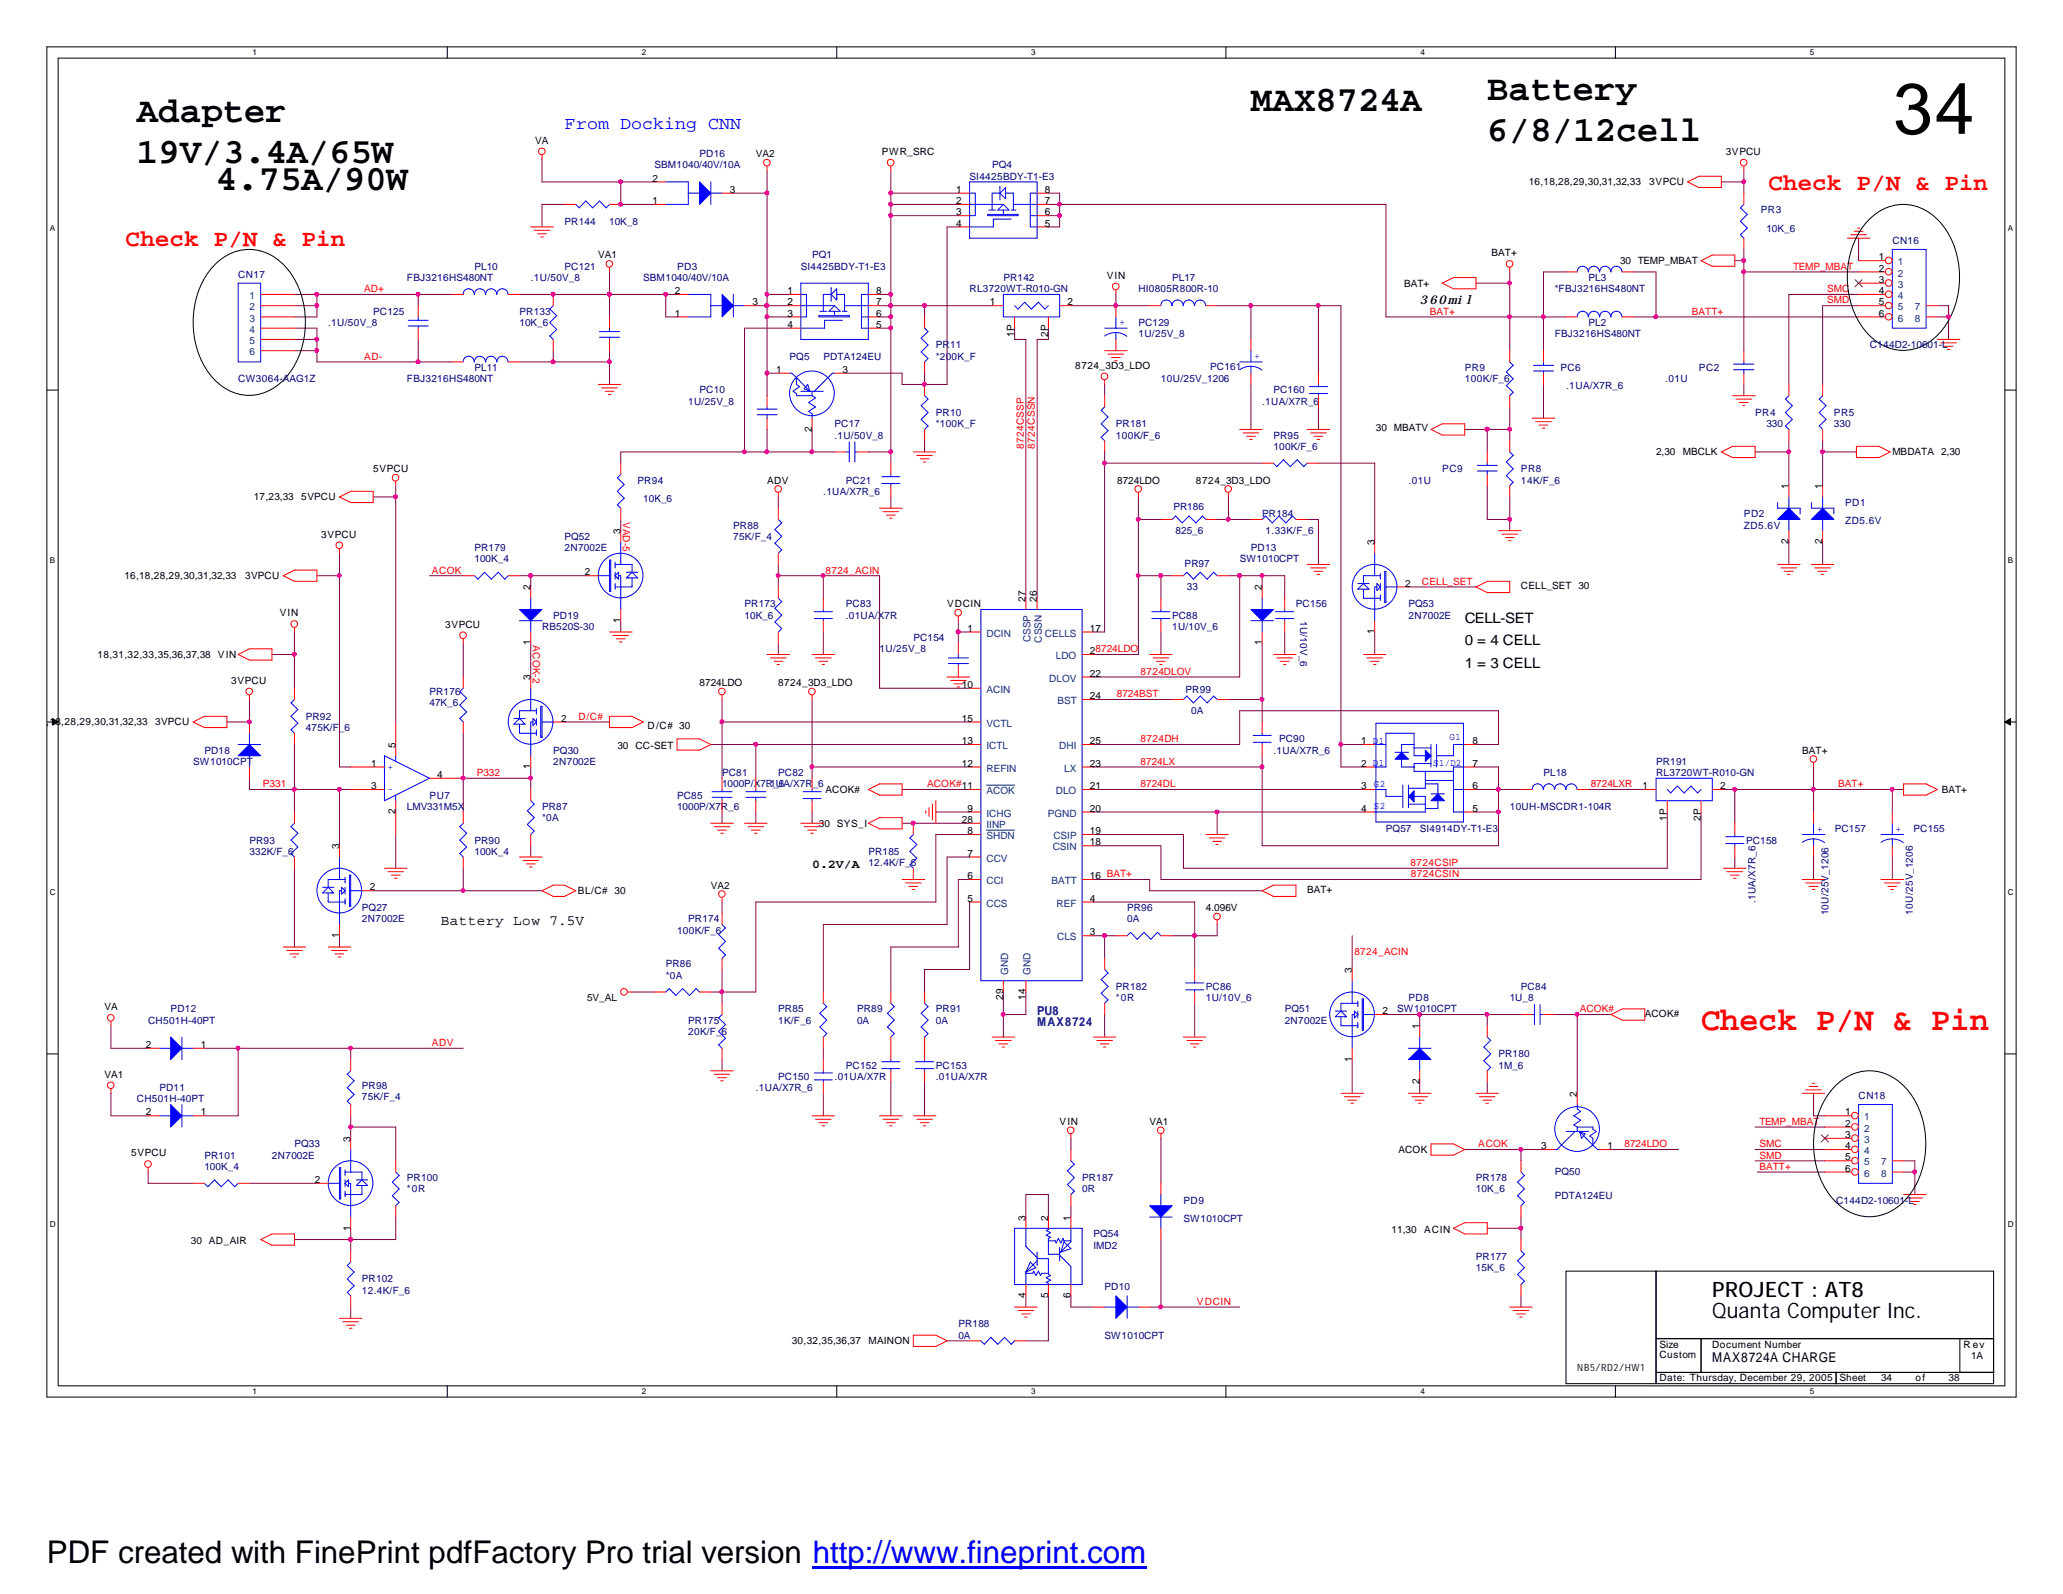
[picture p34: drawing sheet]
<svg xmlns="http://www.w3.org/2000/svg" width="279mm" height="216mm" viewBox="0 0 279 216" stroke-linecap="round" stroke-linejoin="round" font-family="sans-serif">
<defs><g id="words">
<text font-size="9.7" x="256.4" y="18.1">34</text>
<g font-size="4.9">
<text x="18.5" y="16.6">Adapter</text>
<text x="169.4" y="15">MAX8724A</text>
<text x="201.4" y="13.5">Battery</text>
<text x="18.5" y="22.1">19V/3.4A/65W</text>
<text x="201.4" y="19.1">6/8/12cell</text>
<text x="29.2" y="25.7">4.75A/90W</text>
</g>
<text font-size="4.4" fill="#f00" x="230.4" y="139.5">Check P/N &amp; Pin</text>
<text font-size="4.2" x="6.3" y="211.7">PDF created with FinePrint pdfFactory Pro trial version http://www.fineprint.com</text>
<g font-size="3.2" fill="#f00">
<text x="239.5" y="25.7">Check P/N &amp; Pin</text>
<text x="17" y="33.4">Check P/N &amp; Pin</text>
</g>
<g font-size="2.9">
<text x="231.9" y="178.5">Quanta Computer Inc.</text>
<text x="231.9" y="175.7">PROJECT : AT8</text>
</g>
<text font-size="2.4" fill="#00f" x="76.5" y="17.4">From Docking CNN</text>
<g font-size="1.9">
<text x="198.4" y="87.4">0 = 4 CELL</text>
<text x="198.4" y="84.3">CELL-SET</text>
<text x="198.4" y="90.4">1 = 3 CELL</text>
<text x="59.7" y="125.2">Battery Low 7.5V</text>
</g>
<text font-size="1.8" x="231.9" y="184.5">MAX8724A CHARGE</text>
<g font-size="1.7">
<text x="192.3" y="41.2">360mil</text>
<text x="110" y="117.5">0.2V/A</text>
</g>
<g font-size="1.7" fill="#000080">
<text x="140.5" y="137.4">PU8</text>
<text x="140.5" y="138.9">MAX8724</text>
</g>
<g font-size="1.4">
<text x="72.5" y="19.5">VA</text>
<text x="102.4" y="21.3">VA2</text>
<text x="119.4" y="21">PWR_SRC</text>
<text x="233.7" y="21">3VPCU</text>
<text x="88.3" y="24.6">2</text>
<text x="88.3" y="27.6">1</text>
<text x="98.8" y="26.1">3</text>
<text x="129.5" y="29.2">3</text>
<text x="129.5" y="27.6">2</text>
<text x="129.5" y="26.1">1</text>
<text x="141.5" y="26.1">8</text>
<text x="141.5" y="27.6">7</text>
<text x="141.5" y="29.2">6</text>
<text x="207.1" y="25.1">16,18,28,29,30,31,32,33</text>
<text x="223.4" y="25.1">3VPCU</text>
<text x="81" y="35">VA1</text>
<text x="129.5" y="30.7">4</text>
<text x="141.5" y="30.7">5</text>
<text x="202" y="34.7">BAT+</text>
<text x="219.4" y="35.8">30 TEMP_MBAT</text>
<text x="254.5" y="35.3">1</text>
<text x="91.4" y="39.8">2</text>
<text x="101.9" y="41.4">3</text>
<text x="106.6" y="41.4">2</text>
<text x="106.6" y="39.8">1</text>
<text x="118.7" y="39.8">8</text>
<text x="118.7" y="41.4">7</text>
<text x="134.1" y="41.4">1</text>
<text x="144.6" y="41.4">2</text>
<text x="149.9" y="37.8">VIN</text>
<text x="190.2" y="38.8">BAT+</text>
<text x="254.5" y="36.8">2</text>
<text x="254.5" y="38.3">3</text>
<text x="254.5" y="39.8">4</text>
<text x="254.5" y="41.4">5</text>
<text x="91.4" y="42.9">1</text>
<text x="106.6" y="44.4">4</text>
<text x="106.6" y="42.9">3</text>
<text x="118.7" y="42.9">6</text>
<text x="118.7" y="44.4">5</text>
<text x="137.4" y="45.6" transform="rotate(-90 137.4 45.6)">1P</text>
<text x="141.9" y="45.6" transform="rotate(-90 141.9 45.6)">2P</text>
<text x="254.5" y="42.9">6</text>
<text x="105.1" y="50.5">1</text>
<text x="114.1" y="50.5">3</text>
<text x="145.6" y="50">8724_3D3_LDO</text>
<text x="109.9" y="58.5" transform="rotate(-90 109.9 58.5)">2</text>
<text x="186.4" y="58.3">30 MBATV</text>
<text x="50.5" y="64">5VPCU</text>
<text x="103.9" y="65.5">ADV</text>
<text x="151.3" y="65.5">8724LDO</text>
<text x="162" y="65.5">8724_3D3_LDO</text>
<text x="224.3" y="61.7">2,30</text>
<text x="227.9" y="61.7">MBCLK</text>
<text x="256.3" y="61.7">MBDATA</text>
<text x="262.9" y="61.7">2,30</text>
<text x="34.4" y="67.8">17,23,33</text>
<text x="40.8" y="67.8">5VPCU</text>
<text x="242.2" y="66.3" transform="rotate(-90 242.2 66.3)">1</text>
<text x="246.8" y="66.3" transform="rotate(-90 246.8 66.3)">1</text>
<text x="43.5" y="72.8">3VPCU</text>
<text x="79.2" y="77.9">2</text>
<text x="84" y="72.3" transform="rotate(-90 84 72.3)">3</text>
<text x="186.1" y="73.9" transform="rotate(-90 186.1 73.9)">3</text>
<text x="242.2" y="73.7" transform="rotate(-90 242.2 73.7)">2</text>
<text x="246.8" y="73.7" transform="rotate(-90 246.8 73.7)">2</text>
<text x="16.8" y="78.4">16,18,28,29,30,31,32,33</text>
<text x="33.2" y="78.4">3VPCU</text>
<text x="37.9" y="83.5">VIN</text>
<text x="71.8" y="80" transform="rotate(-90 71.8 80)">2</text>
<text x="128.3" y="82.3">VDCIN</text>
<text x="138.9" y="81.5" transform="rotate(-90 138.9 81.5)">27</text>
<text x="140.4" y="81.5" transform="rotate(-90 140.4 81.5)">26</text>
<text x="170.9" y="80" transform="rotate(-90 170.9 80)">2</text>
<text x="190.3" y="79.5">2</text>
<text x="206" y="79.8">CELL_SET 30</text>
<text x="13.2" y="89.1">18,31,32,33,35,36,37,38 VIN</text>
<text x="60.3" y="85">3VPCU</text>
<text x="71.8" y="87.4" transform="rotate(-90 71.8 87.4)">1</text>
<text x="84" y="84.4" transform="rotate(-90 84 84.4)">1</text>
<text x="131" y="85.6">1</text>
<text x="147.6" y="88.6">28724LDO</text>
<text x="147.6" y="85.6">17</text>
<text x="170.9" y="87.4" transform="rotate(-90 170.9 87.4)">1</text>
<text x="186.1" y="85.9" transform="rotate(-90 186.1 85.9)">1</text>
<text x="31.3" y="92.6">3VPCU</text>
<text x="71.8" y="92.2" transform="rotate(-90 71.8 92.2)">3</text>
<text x="94.7" y="92.9">8724LDO</text>
<text x="105.4" y="92.9">8724_3D3_LDO</text>
<text x="130.3" y="93.2">10</text>
<text x="147.6" y="94.7">24</text>
<text x="147.6" y="91.7">22</text>
<text x="4.7" y="98.3">16,18,28,29,30,31,32,33</text>
<text x="21" y="98.3">3VPCU</text>
<text x="53.6" y="101.3" transform="rotate(-90 53.6 101.3)">5</text>
<text x="76" y="97.7">2</text>
<text x="83.6" y="101.5">30</text>
<text x="86.1" y="101.5">CC-SET</text>
<text x="87.7" y="98.7">D/C# 30</text>
<text x="130.3" y="100.8">13</text>
<text x="130.3" y="97.7">15</text>
<text x="147.6" y="100.8">25</text>
<text x="184.4" y="100.8">1 D1</text>
<text x="199.4" y="100.8">8</text>
<text x="50.2" y="103.8">1</text>
<text x="50.2" y="106.9">3</text>
<text x="59.2" y="105.4">4</text>
<text x="71.8" y="104.2" transform="rotate(-90 71.8 104.2)">1</text>
<text x="111.8" y="107.4">ACOK#</text>
<text x="130.3" y="103.8">12</text>
<text x="147.6" y="106.9">21</text>
<text x="147.6" y="103.8">23</text>
<text x="184.4" y="103.8">2 D</text>
<text x="184.4" y="106.9">3 G2</text>
<text x="199.4" y="103.8">7</text>
<text x="199.4" y="106.9">6</text>
<text x="222.5" y="106.9">1</text>
<text x="233" y="106.9">2</text>
<text x="244.1" y="102.1">BAT+</text>
<text x="263" y="107.4">BAT+</text>
<text x="53.6" y="110.3" transform="rotate(-90 53.6 110.3)">2</text>
<text x="110.9" y="112">30 SYS_I</text>
<text x="130.3" y="111.5">28</text>
<text x="131" y="113">8</text>
<text x="131" y="109.9">9</text>
<text x="147.6" y="109.9">20</text>
<text x="147.6" y="113">19</text>
<text x="184.4" y="109.9">4</text>
<text x="199.4" y="109.9">5</text>
<text x="225.8" y="111.2" transform="rotate(-90 225.8 111.2)">1P</text>
<text x="230.3" y="111.2" transform="rotate(-90 230.3 111.2)">2P</text>
<text x="45.9" y="115" transform="rotate(-90 45.9 115)">3</text>
<text x="131" y="119.1">6</text>
<text x="131" y="116">7</text>
<text x="147.6" y="114.5">18</text>
<text x="147.6" y="119.1">16 BAT+</text>
<text x="50.1" y="120.6">2</text>
<text x="78.3" y="121.1">BL/C# 30</text>
<text x="96.3" y="120.4">VA2</text>
<text x="131" y="122.1">5</text>
<text x="147.6" y="122.1">4</text>
<text x="163.3" y="123.4">4.096V</text>
<text x="177" y="120.9">BAT+</text>
<text x="45.9" y="127" transform="rotate(-90 45.9 127)">1</text>
<text x="147.6" y="126.7">3</text>
<text x="183.1" y="131.8" transform="rotate(-90 183.1 131.8)">3</text>
<text x="14.1" y="136.8">VA</text>
<text x="79.5" y="135.6">5V_AL</text>
<text x="135.8" y="135.4" transform="rotate(-90 135.8 135.4)">29</text>
<text x="138.9" y="135.4" transform="rotate(-90 138.9 135.4)">14</text>
<text x="187.2" y="137.4">2</text>
<text x="222.8" y="137.7">ACOK#</text>
<text x="19.8" y="141.9">2</text>
<text x="27.2" y="141.9">1</text>
<text x="183.1" y="143.8" transform="rotate(-90 183.1 143.8)">1</text>
<text x="192.2" y="139.4" transform="rotate(-90 192.2 139.4)">1</text>
<text x="14.1" y="146">VA1</text>
<text x="192.2" y="146.9" transform="rotate(-90 192.2 146.9)">2</text>
<text x="213.6" y="148.5" transform="rotate(-90 213.6 148.5)">2</text>
<text x="19.8" y="151.1">2</text>
<text x="27.2" y="151.1">1</text>
<text x="47.5" y="154.6" transform="rotate(-90 47.5 154.6)">3</text>
<text x="143.5" y="152.4">VIN</text>
<text x="155.7" y="152.4">VA1</text>
<text x="208.7" y="155.7">3</text>
<text x="217.7" y="155.7">1</text>
<text x="249.9" y="151.1">1</text>
<text x="249.9" y="152.6">2</text>
<text x="249.9" y="154.1">3</text>
<text x="249.9" y="155.7">4</text>
<text x="17.8" y="156.6">5VPCU</text>
<text x="42.6" y="160.2">2</text>
<text x="189.4" y="156.2">ACOK</text>
<text x="249.9" y="157.2">5</text>
<text x="249.9" y="158.7">6</text>
<text x="47.5" y="166.7" transform="rotate(-90 47.5 166.7)">1</text>
<text x="138.9" y="165.3" transform="rotate(-90 138.9 165.3)">3</text>
<text x="141.9" y="165.3" transform="rotate(-90 141.9 165.3)">2</text>
<text x="145" y="165.3" transform="rotate(-90 145 165.3)">1</text>
<text x="188.5" y="167">11,30</text>
<text x="192.9" y="167">ACIN</text>
<text x="25.9" y="168.5">30 AD_AIR</text>
<text x="138.9" y="175.8" transform="rotate(-90 138.9 175.8)">4</text>
<text x="141.9" y="175.8" transform="rotate(-90 141.9 175.8)">5</text>
<text x="145" y="175.8" transform="rotate(-90 145 175.8)">6</text>
<text x="107.2" y="182.1">30,32,35,36,37</text>
<text x="117.6" y="182.1">MAINON</text>
<text x="213.6" y="185.7">NB5/RD2/HW1</text>
<text x="224.7" y="182.5">Size</text>
<text x="224.7" y="183.9">Custom</text>
<text x="231.9" y="182.5">Document Number</text>
<text x="265.9" y="182.5">R ev</text>
<text x="267" y="184.1">1A</text>
<text x="224.7" y="187.1">Date: Thursday, December 29, 2005 Sheet</text>
<text x="254.8" y="187.1">34</text>
<text x="259.4" y="187.1">of</text>
<text x="263.9" y="187.1">38</text>
</g>
<g font-size="1.4" fill="#000080">
<text x="88.6" y="22.8">SBM1040/40V/10A</text>
<text x="94.7" y="21.3">PD16</text>
<text x="134.4" y="22.8">PQ4</text>
<text x="131.3" y="24.3">SI4425BDY-T1-E3</text>
<text x="238.5" y="28.9">PR3</text>
<text x="76.5" y="30.4">PR144</text>
<text x="82.5" y="30.4">10K_8</text>
<text x="110" y="35">PQ1</text>
<text x="239.2" y="31.4">10K_6</text>
<text x="256.3" y="33">CN16</text>
<text x="32.3" y="37.6">CN17</text>
<text x="55.1" y="38.1">FBJ3216HS480NT</text>
<text x="64.3" y="36.5">PL10</text>
<text x="71.9" y="38.1">.1U/50V_8</text>
<text x="76.5" y="36.5">PC121</text>
<text x="87.1" y="38.1">SBM1040/40V/10A</text>
<text x="91.7" y="36.5">PD3</text>
<text x="108.5" y="36.5">SI4425BDY-T1-E3</text>
<text x="131.3" y="39.6">RL3720WT-R010-GN</text>
<text x="135.9" y="38.1">PR142</text>
<text x="154.2" y="39.6">HI0805R800R-10</text>
<text x="158.7" y="38.1">PL17</text>
<text x="210.6" y="39.6">*FBJ3216HS480NT</text>
<text x="215.1" y="38.1">PL3</text>
<text x="44.4" y="44.2">.1U/50V_8</text>
<text x="50.5" y="42.6">PC125</text>
<text x="70.4" y="42.6">PR133</text>
<text x="70.4" y="44.2">10K_6</text>
<text x="126.7" y="47.2">PR11</text>
<text x="154.2" y="44.2">PC129</text>
<text x="154.2" y="45.7">1U/25V_8</text>
<text x="210.6" y="45.7">FBJ3216HS480NT</text>
<text x="215.1" y="44.2">PL2</text>
<text x="253.2" y="47.2">C144D2-10601-L</text>
<text x="32.3" y="51.8">CW3064-AAG1Z</text>
<text x="55.1" y="51.8">FBJ3216HS480NT</text>
<text x="64.3" y="50.2">PL11</text>
<text x="94.7" y="53.3">PC10</text>
<text x="106.9" y="48.7">PQ5</text>
<text x="111.5" y="48.7">PDTA124EU</text>
<text x="126.7" y="48.7">*200K_F</text>
<text x="157.2" y="51.8">10U/25V_1206</text>
<text x="163.9" y="50.1">PC161</text>
<text x="172.5" y="53.3">PC160</text>
<text x="198.4" y="50.2">PR9</text>
<text x="198.4" y="51.8">100K/F_6</text>
<text x="211.3" y="50.2">PC6</text>
<text x="212.1" y="52.7">.1UA/X7R_6</text>
<text x="225.5" y="51.8">.01U</text>
<text x="230.1" y="50.2">PC2</text>
<text x="93.2" y="54.8">1U/25V_8</text>
<text x="113" y="57.9">PC17</text>
<text x="113" y="59.4">.1U/50V_8</text>
<text x="126.7" y="56.3">PR10</text>
<text x="126.7" y="57.9">*100K_F</text>
<text x="151.1" y="57.9">PR181</text>
<text x="151.1" y="59.4">100K/F_6</text>
<text x="170.9" y="54.8">.1UA/X7R_6</text>
<text x="172.5" y="59.4">PR95</text>
<text x="237.7" y="56.3">PR4</text>
<text x="239.2" y="57.9">330</text>
<text x="248.4" y="56.3">PR5</text>
<text x="248.4" y="57.9">330</text>
<text x="86.4" y="65.5">PR94</text>
<text x="114.6" y="65.5">PC21</text>
<text x="172.5" y="60.9">100K/F_6</text>
<text x="190.8" y="65.5">.01U</text>
<text x="195.3" y="64">PC9</text>
<text x="206" y="64">PR8</text>
<text x="206" y="65.5">14K/F_6</text>
<text x="87.1" y="67.9">10K_6</text>
<text x="99.3" y="71.6">PR88</text>
<text x="111.5" y="67">.1UA/X7R_6</text>
<text x="158.9" y="69.1">PR186</text>
<text x="170.9" y="70.1">PR184</text>
<text x="236.2" y="70.1">PD2</text>
<text x="236.2" y="71.6">ZD5.6V</text>
<text x="249.9" y="68.5">PD1</text>
<text x="249.9" y="71">ZD5.6V</text>
<text x="64.3" y="74.6">PR179</text>
<text x="64.3" y="76.2">100K_4</text>
<text x="76.5" y="73.1">PQ52</text>
<text x="76.5" y="74.6">2N7002E</text>
<text x="99.3" y="73.1">75K/F_4</text>
<text x="159.2" y="72.3">825_6</text>
<text x="160.4" y="76.8">PR97</text>
<text x="167.9" y="76.2">SW1010CPT</text>
<text x="169.4" y="74.6">PD13</text>
<text x="171.4" y="72.3">1.33K/F_6</text>
<text x="74.9" y="83.8">PD19</text>
<text x="100.8" y="82.3">PR173</text>
<text x="100.8" y="83.8">10K_6</text>
<text x="114.6" y="82.3">PC83</text>
<text x="114.6" y="83.8">.01UA/X7R</text>
<text x="158.7" y="83.8">PC88</text>
<text x="160.7" y="80">33</text>
<text x="175.5" y="82.3">PC156</text>
<text x="190.8" y="82.3">PQ53</text>
<text x="190.8" y="83.8">2N7002E</text>
<text x="73.4" y="85.3">RB520S-30</text>
<text x="119.1" y="88.3">1U/25V_8</text>
<text x="123.7" y="86.8">PC154</text>
<text x="158.7" y="85.3">1U/10V_6</text>
<text x="176.1" y="84.1" transform="rotate(90 176.1 84.1)">1U/10V_6</text>
<text x="58.2" y="94.1">PR176</text>
<text x="58.2" y="95.7">47K_6</text>
<text x="160.6" y="93.9">PR99</text>
<text x="41.4" y="97.5">PR92</text>
<text x="41.4" y="99">475K/F_6</text>
<text x="161.3" y="96.7">0A</text>
<text x="173.2" y="100.5">PC90</text>
<text x="26.2" y="103.6">SW1010CPT</text>
<text x="27.7" y="102.1">PD18</text>
<text x="74.9" y="102.1">PQ30</text>
<text x="74.9" y="103.6">2N7002E</text>
<text x="97.8" y="105.1">PC81</text>
<text x="97.8" y="106.6">1000P/X7R_6</text>
<text x="103.9" y="106.6">.1UA/X7R_6</text>
<text x="105.4" y="105.1">PC82</text>
<text x="172.5" y="102.1">.1UA/X7R_6</text>
<text x="209" y="105.1">PL18</text>
<text x="224.3" y="103.6">PR191</text>
<text x="224.3" y="105.1">RL3720WT-R010-GN</text>
<text x="55.1" y="109.7">LMV331M5X</text>
<text x="58.2" y="108.2">PU7</text>
<text x="73.4" y="109.7">PR87</text>
<text x="73.4" y="111.2">*0A</text>
<text x="91.7" y="108.2">PC85</text>
<text x="91.7" y="109.7">1000P/X7R_6</text>
<text x="187.7" y="112.7">PQ57</text>
<text x="192.3" y="112.7">SI4914DY-T1-E3</text>
<text x="204.5" y="109.7">10UH-MSCDR1-104R</text>
<text x="248.5" y="112.7">PC157</text>
<text x="259.2" y="112.7">PC155</text>
<text x="33.8" y="114.3">PR93</text>
<text x="33.8" y="115.8">332K/F_6</text>
<text x="64.3" y="114.3">PR90</text>
<text x="64.3" y="115.8">100K_4</text>
<text x="117.6" y="115.8">PR185</text>
<text x="117.6" y="117.3">12.4K/F_6</text>
<text x="236.5" y="114.3">PC158</text>
<text x="49" y="123.4">PQ27</text>
<text x="49" y="124.9">2N7002E</text>
<text x="93.2" y="124.9">PR174</text>
<text x="152.7" y="123.4">PR96</text>
<text x="152.7" y="124.9">0A</text>
<text x="237.7" y="122.3" transform="rotate(-90 237.7 122.3)">.1UA/X7R_6</text>
<text x="247.6" y="124" transform="rotate(-90 247.6 124)">10U/25V_1206</text>
<text x="259.1" y="123.9" transform="rotate(-90 259.1 123.9)">10U/25V_1206</text>
<text x="90.2" y="131">PR86</text>
<text x="91.7" y="126.4">100K/F_6</text>
<text x="23.1" y="137.1">PD12</text>
<text x="90.2" y="132.5">*0A</text>
<text x="105.4" y="137.1">PR85</text>
<text x="116.1" y="137.1">PR89</text>
<text x="126.7" y="137.1">PR91</text>
<text x="151.1" y="134.1">PR182</text>
<text x="151.1" y="135.6">*0R</text>
<text x="163.3" y="134.1">PC86</text>
<text x="163.3" y="135.6">1U/10V_6</text>
<text x="174" y="137.1">PQ51</text>
<text x="189.2" y="137.1">SW1010CPT</text>
<text x="190.8" y="135.6">PD8</text>
<text x="204.5" y="135.6">1U_8</text>
<text x="206" y="134.1">PC84</text>
<text x="20.1" y="138.6">CH501H-40PT</text>
<text x="93.2" y="138.6">PR175</text>
<text x="93.2" y="140.2">20K/F_6</text>
<text x="105.4" y="138.6">1K/F_6</text>
<text x="116.1" y="138.6">0A</text>
<text x="126.7" y="138.6">0A</text>
<text x="174" y="138.6">2N7002E</text>
<text x="202.9" y="143.2">PR180</text>
<text x="18.5" y="149.3">CH501H-40PT</text>
<text x="21.6" y="147.8">PD11</text>
<text x="49" y="147.5">PR98</text>
<text x="49" y="149">75K/F_4</text>
<text x="102.4" y="147.8">.1UA/X7R_6</text>
<text x="105.4" y="146.3">PC150</text>
<text x="113" y="146.3">.01UA/X7R</text>
<text x="114.6" y="144.7">PC152</text>
<text x="126.7" y="144.7">PC153</text>
<text x="126.7" y="146.3">.01UA/X7R</text>
<text x="202.9" y="144.7">1M_6</text>
<text x="251.7" y="148.8">CN18</text>
<text x="39.9" y="155.4">PQ33</text>
<text x="27.7" y="156.9">PR101</text>
<text x="27.7" y="158.5">100K_4</text>
<text x="36.8" y="156.9">2N7002E</text>
<text x="55.1" y="160">PR100</text>
<text x="55.1" y="161.5">*0R</text>
<text x="146.6" y="160">PR187</text>
<text x="146.6" y="161.5">0R</text>
<text x="199.9" y="160">PR178</text>
<text x="199.9" y="161.5">10K_6</text>
<text x="210.6" y="159.2">PQ50</text>
<text x="148.1" y="167.6">PQ54</text>
<text x="160.3" y="163">PD9</text>
<text x="160.3" y="165.5">SW1010CPT</text>
<text x="210.6" y="162.4">PDTA124EU</text>
<text x="248.7" y="163">C144D2-10601-L</text>
<text x="49" y="173.7">PR102</text>
<text x="148.1" y="169.1">IMD2</text>
<text x="199.9" y="170.6">PR177</text>
<text x="199.9" y="172.2">15K_6</text>
<text x="49" y="175.2">12.4K/F_6</text>
<text x="129.8" y="179.8">PR188</text>
<text x="149.6" y="174.8">PD10</text>
<text x="129.8" y="181.3">0A</text>
<text x="149.6" y="181.3">SW1010CPT</text>
</g>
<g font-size="1.4" fill="#004080">
<text x="257" y="35.9">1</text>
<text x="33.8" y="40.5">1</text>
<text x="257" y="37.5">2</text>
<text x="257" y="39">3</text>
<text x="257" y="40.5">4</text>
<text x="33.8" y="42">2</text>
<text x="33.8" y="43.6">3</text>
<text x="33.8" y="45.1">4</text>
<text x="33.8" y="46.6">5</text>
<text x="257" y="42">5</text>
<text x="257" y="43.6">6</text>
<text x="259.3" y="43.6">8</text>
<text x="259.3" y="42">7</text>
<text x="33.8" y="48.1">6</text>
<text x="133.6" y="86.2">DCIN</text>
<text x="139.6" y="87" transform="rotate(-90 139.6 87)">CSSP</text>
<text x="141.1" y="87" transform="rotate(-90 141.1 87)">CSSN</text>
<text x="141.5" y="86.2">CELLS</text>
<text x="143" y="89.3">LDO</text>
<text x="133.6" y="93.9">ACIN</text>
<text x="142.1" y="92.3">DLOV</text>
<text x="143.2" y="95.4">BST</text>
<text x="133.6" y="101.5">ICTL</text>
<text x="133.6" y="98.4">VCTL</text>
<text x="143.5" y="101.5">DHI</text>
<text x="133.6" y="107.6">ACOK</text>
<text x="133.6" y="104.5">REFIN</text>
<text x="143" y="107.6">DLO</text>
<text x="144.1" y="104.5">LX</text>
<text x="133.6" y="113.7">SHDN</text>
<text x="133.6" y="110.6">ICHG</text>
<text x="133.6" y="112.1">IINP</text>
<text x="141.9" y="110.6">PGND</text>
<text x="142.7" y="113.7">CSIP</text>
<text x="133.6" y="119.8">CCI</text>
<text x="133.6" y="116.7">CCV</text>
<text x="142.4" y="119.8">BATT</text>
<text x="142.6" y="115.2">CSIN</text>
<text x="133.6" y="122.8">CCS</text>
<text x="143.1" y="122.8">REF</text>
<text x="143.2" y="127.4">CLS</text>
<text x="136.5" y="132.1" transform="rotate(-90 136.5 132.1)">GND</text>
<text x="139.6" y="132.1" transform="rotate(-90 139.6 132.1)">GND</text>
<text x="252.5" y="151.8">1</text>
<text x="252.5" y="153.3">2</text>
<text x="252.5" y="154.8">3</text>
<text x="252.5" y="156.3">4</text>
<text x="252.5" y="157.9">5</text>
<text x="252.5" y="159.4">6</text>
<text x="254.8" y="159.4">8</text>
<text x="254.8" y="157.9">7</text>
</g>
<g font-size="1.4" fill="#f00">
<text x="49.3" y="39.6">AD+</text>
<text x="242.9" y="36.5">TEMP_MBAT</text>
<text x="247.4" y="39.6">SMC</text>
<text x="247.4" y="41.1">SMD</text>
<text x="193.6" y="42.6">BAT+</text>
<text x="229.2" y="42.6">BATT+</text>
<text x="49.3" y="48.7">AD-</text>
<text x="138.6" y="60.7" transform="rotate(-90 138.6 60.7)">8724CSSP</text>
<text x="140.2" y="60.7" transform="rotate(-90 140.2 60.7)">8724CSSN</text>
<text x="84.4" y="70.7" transform="rotate(90 84.4 70.7)">VAD-5</text>
<text x="58.5" y="77.7">ACOK</text>
<text x="111.8" y="77.7">8724_ACIN</text>
<text x="192.6" y="79.2">CELL_SET</text>
<text x="72.2" y="87.4" transform="rotate(90 72.2 87.4)">ACOK-2</text>
<text x="151.3" y="94.4">8724BST</text>
<text x="154.5" y="91.4">8724DLOV</text>
<text x="78.4" y="97.5">D/C#</text>
<text x="154.5" y="100.5">8724DH</text>
<text x="35.6" y="106.6">P331</text>
<text x="64.6" y="105.1">P332</text>
<text x="125.6" y="106.6">ACOK#11</text>
<text x="154.5" y="106.6">8724DL</text>
<text x="154.5" y="103.6">8724LX</text>
<text x="215.4" y="106.6">8724LXR</text>
<text x="249" y="106.6">BAT+</text>
<text x="191.1" y="117.3">8724CSIP</text>
<text x="191.1" y="118.8">8724CSIN</text>
<text x="183.4" y="129.3">8724_ACIN</text>
<text x="214" y="137.1">ACOK#</text>
<text x="58.5" y="141.7">ADV</text>
<text x="200.2" y="155.4">ACOK</text>
<text x="220" y="155.4">8724LDO</text>
<text x="238.3" y="152.4">TEMP_MBAT</text>
<text x="238.3" y="155.4">SMC</text>
<text x="238.3" y="158.5">BATT+</text>
<text x="238.3" y="156.9">SMD</text>
<text x="162.1" y="176.7">VDCIN</text>
</g>
<g font-size="1.4" fill="#00f">
<text x="151.6" y="44.1">+</text>
<text x="169.9" y="48.6">+</text>
<text x="196.3" y="100.3">G1</text>
<text x="52.5" y="104.3">+</text>
<text x="52.5" y="107.3">-</text>
<text x="186.7" y="103.8">1</text>
<text x="194.1" y="103.8">S</text>
<text x="194.9" y="103.8">1/D2</text>
<text x="186.1" y="109.6">S2</text>
<text x="246.1" y="112.6">+</text>
<text x="256.8" y="112.6">+</text>
</g>
<g font-size="1.1">
<text x="34.2" y="7.5">1</text>
<text x="86.9" y="7.5">2</text>
<text x="139.7" y="7.5">3</text>
<text x="192.4" y="7.5">4</text>
<text x="245.1" y="7.5">5</text>
<text x="6.7" y="31.3">A</text>
<text x="271.9" y="31.3">A</text>
<text x="6.7" y="76.3">B</text>
<text x="271.9" y="76.3">B</text>
<text x="6.7" y="121.2">C</text>
<text x="271.9" y="121.2">C</text>
<text x="6.7" y="166.2">D</text>
<text x="271.9" y="166.2">D</text>
<text x="34.2" y="188.8">1</text>
<text x="86.9" y="188.8">2</text>
<text x="139.7" y="188.8">3</text>
<text x="192.4" y="188.8">4</text>
<text x="245.1" y="188.8">5</text>
</g>
</g></defs>
<g fill="none" stroke="#000" stroke-width=".14">
<path d="M6.3 6.3h266.7v182.9h-266.7zM7.9 7.9h263.6v179.8h-263.6zM60.6 6.3v1.6M113.3 6.3v1.6M166 6.3v1.6M218.8 6.3v1.6M29.1 35.8a6.3 6.3 0 0 1 9.3 0 11.8 11.8 0 0 1 0 15.7 6.2 6.2 0 0 1-9.3 0 11.9 11.9 0 0 1 0-15.7zM253.1 29.7a6.3 6.3 0 0 1 9.3 0 11.8 11.8 0 0 1 0 15.7 6.2 6.2 0 0 1-9.3 0 11.9 11.9 0 0 1 0-15.7zM6.3 52.8h1.6M271.5 52.8h1.5M6.3 97.8h1.6M271.5 97.8h1.5"/>
<path d="M6.3 142.7h1.6M248.6 147.1a6.3 6.3 0 0 1 9.2 0 11.8 11.8 0 0 1 0 15.6 6.2 6.2 0 0 1-9.2 0 11.9 11.9 0 0 1 0-15.6zM271.5 142.7h1.5M212.1 172.2h12.2v15.2h-12.2zM224.3 172.2h45.7v9.1h-45.7zM60.6 187.7v1.5M113.3 187.7v1.5M166 187.7v1.5M218.8 187.7v1.5M224.3 181.3h6.1v4.6h-6.1zM224.3 185.9h24.4v1.5h-24.4zM230.4 181.3h39.6v4.6h-39.6z"/>
<path d="M248.7 185.9h21.3v1.5h-21.3zM265.4 181.3h4.6v4.6h-4.6z"/>
</g>
<g fill="#000" stroke="#000" stroke-width=".14">
<path d="M7.1 97.3l.8 .5-.8 .4z" fill-rule="evenodd"/>
<path d="M271.5 97.8l.8-.5v.9z" fill-rule="evenodd"/>
</g>
<g fill="none" stroke="#800040" stroke-width=".14">
<path d="M39.9 39.9h21.3M42.9 39.9v3h-3M56.6 39.9v1.5M70.4 39.9h21.3M73.4 21.6v3h15.2M76.5 27.7h-3.1v3M82.5 36.8v6.1M84.1 24.6v3.1h4.5M90.2 39.9v3h1.5M99.3 26.2h4.6M103.9 39.9h3M103.9 23.1v30.5"/>
<path d="M119.1 39.9h1.5M120.6 23.1v39.6M120.6 26.2h9.2M120.6 27.7h9.2M120.6 29.2h9.2M129.8 30.7h-1.5v21.4h-6.1v-1.6h-7.6M142 27.7h45.7v15.2h24.4M142 26.2h1.5v4.5h-1.5M142 29.2h1.5M151.1 39.9v1.5M199.9 38.4h4.6M204.5 36.8v10.7"/>
<path d="M212.1 36.8h-3.1v10.7M221.2 36.8h3.1v6.1M233.1 24.6h3.1M234.9 35.3h1.3M236.2 36.8h15.5M236.2 23.1v3.1M236.2 33.8v13.7M251.7 39.9h-9.4v12.2M251.7 32.3v3M39.9 41.4h3M39.9 46h3M39.9 44.4h3v4.6h18.3"/>
<path d="M39.9 47.5h3M56.6 46v3M70.4 49h12.1M74.9 47.5v1.5M82.5 47.5v4.6M102.4 41.4h4.5M103.9 42.9h3M103.9 58.2v3M103.9 50.5h1.5M106.9 44.4h-6.1v16.8M110 58.2v3M119.1 41.4h15.3"/>
<path d="M119.1 42.9h1.5M119.1 44.4h1.5M125.2 41.4v1.5M125.2 50.5v1.6M125.2 59.7v1.5M137.4 44.4v1.6h1.5v35M142 44.4v1.6h-1.5v35M145 41.4h10.7M149.6 52.1v1.5M164.8 41.4h16.8v62.5h3.1M169.4 41.4v4.6M169.4 52.1v6.1"/>
<path d="M178.6 41.4v9.1M178.6 55.1v3.1M198.4 58.2h6.1M201.4 58.2v3M204.5 55.1v4.6M209 52.1v4.5M221.2 42.9h30.5M236.2 52.1v1.5M242.3 59.7v6.1M246.8 59.7v6.1M251.7 41.4h-4.9v10.7M262.4 41.4h1.5v4.6"/>
<path d="M262.4 42.9h1.5M42.9 78h3.1M46 74.9v29h1.5M50.5 67.3h3.1M53.6 65.8v32M58.2 78h4.5M70.4 78h9.1M71.9 78v1.5M84.1 70.4v1.5M105.4 78h13.7v15.2h12.2M105.4 67.3v1.5M105.4 76.5v3"/>
<path d="M111.5 78v3M113 61.2h-28.9v1.5M117.6 61.2h3M120.6 67.3v1.5M149.6 62.7h21.3M149.6 61.2v24.4h-1.5M154.2 78h4.5M154.2 67.3v21.3h-6.1M154.2 70.4h3M157.2 78v3M164.8 70.4h4.6M166.4 78h7.6v3"/>
<path d="M166.4 67.3v3.1M167.9 78v13.7h-19.8M170.9 78v1.5M177 70.4h1.6v6.1M178.6 62.7h7.6v10.7M190.8 79.5h9.1M201.4 65.8v4.6h3.1M204.5 67.3v4.6M237.7 61.2h4.6M242.3 73.4v3.1M246.8 61.2h4.6M246.8 73.4v3.1"/>
<path d="M33.8 94.7v3.1h-3.1M36.8 88.6h3.1M39.9 85.6v7.6M62.7 87.1v4.6M62.7 99.3v10.7M71.9 87.1v4.6M76.5 97.8h6M84.1 84.1v1.5M97.8 94.7v10.7M97.8 97.8h33.5M105.4 87.1v1.5M110 94.7v10.7"/>
<path d="M111.5 85.6v3M129.8 84.1v3M129.8 85.6h1.5M148.1 94.7h10.6M157.2 85.6v3M166.4 94.7h4.5M170.9 87.1v10.7M174 85.6v3M186.2 85.6v3M33.8 105.4v1.5h13.7M39.9 100.8v9.2M39.9 117.6v10.7"/>
<path d="M46 106.9v7.7M53.6 113v4.6M62.7 117.6v3M62.7 105.4h9.2M71.9 103.9v3M71.9 114.6v1.5M96.3 100.8h35M97.8 110v1.5M102.4 100.8v4.6M102.4 110v1.5M110 110v1.5M110 103.9h21.3"/>
<path d="M122.2 106.9h9.1M122.2 111.5h9.1M126.7 110h4.6M131.3 113h-4.6v9.2h-24.3v12.2h-6.1M131.3 119.1h-1.5v9.2h-9.2v6.1M131.3 116.1h-3v9.1h-16.8v9.2M148.1 100.8h19.8v-4.5h35v4.5h-3M148.1 106.9h36.6M148.1 110h36.6M148.1 119.1h7.6v1.5h15.2M148.1 103.9h22.8M164.8 110v3"/>
<path d="M170.9 102.4v12.2h32v-10.7h-3M181.6 100.8h3.1M199.9 106.9h6.1M199.9 110h3M215.1 106.9h7.7M225.8 110v7.6h-65.5v-4.6h-12.2M230.4 110v9.1h-73.2v-4.5h-9.1M233.4 106.9h24.4M234.9 106.9v4.6M234.9 116.1v1.5M245.6 103.9v6.1M245.6 116.1v3"/>
<path d="M256.3 106.9v3.1M256.3 116.1v3M15 138.9v3.1h5.1M46 126.7v1.6M50.5 120.6h22.9M85.6 134.4h3M97.8 122.2v1.5M97.8 131.3v4.6M131.3 122.2v9.1h-6.1v3.1M135.9 134.4v6.1M138.9 134.4v3h-3M148.1 126.7h3"/>
<path d="M148.1 122.2h13.7v9.1M149.6 126.7v3.1M149.6 137.4v3.1M161.8 135.9v4.6M164.8 125.2v1.5h-6.1M183.1 126.7v4.6M187.7 137.4h18.3M192.3 137.4v1.5M201.4 137.4v1.5M210.6 137.4h7.6M213.6 137.4v10.7M15 148.1v3h5.1"/>
<path d="M20.1 158.8v1.5h6.1M27.7 142h35M32.3 142v9.1h-4.6M47.5 152.7h6.1v4.5M47.5 142v1.5M47.5 151.1v3.1M97.8 143.5v1.5M111.5 142v1.5M111.5 148.1v3M120.6 146.6v4.5M125.2 146.6v4.5M145 154.2v1.5"/>
<path d="M157.2 154.2v6.1M183.1 143.5v4.6M192.3 146.6v1.5M198.4 155.7h10.6M201.4 146.6v1.5M206 155.7v1.5M218.2 155.7h9.1M237.7 155.7h9.4M237.7 152.7h9.4M237.7 157.2h9.4M238 158.8h9.1M245.6 148.1v3h1.5"/>
<path d="M257.8 158.8h1.5M257.8 157.2h1.5v4.6M33.8 160.3h9.1M47.5 166.4v3M47.5 177v1.6M53.6 164.8v3.1h-13.7M138.9 164.8v-3h3.1v3M138.9 175.5v1.5M142 175.5v6.1h-3.1M145 163.3v1.5M145 175.5v1.5h3.1M155.7 177h12.2"/>
<path d="M157.2 167.9v9.1M201.4 166.4h4.6M206 164.8v3.1M206 175.5v1.5M128.3 181.6h3"/>
</g>
<g fill="none" stroke="#f00" stroke-width=".14">
<path d="M35.3 39.9h4.6M71.9 30.7h3M72.3 31.2h2.2M72.8 31.7h1.2M73.2 32.1h.4M73.4 21v.6M74.9 39.9v1.5M76.5 27.7h1.5M82.5 36.2v.6M82.5 27.7h1.6M88.6 24.6h1.6M88.6 27.7h1.6"/>
<path d="M97.8 26.2h1.5M103.9 22.5v.6M106.9 39.9h1.6M117.6 39.9h1.5M120.6 22.5v.6M129.8 30.7h1.5M129.8 27.7h1.5M129.8 26.2h1.5M129.8 29.2h1.5M140.5 30.7h1.5M140.5 27.7h1.5M140.5 26.2h1.5"/>
<path d="M140.5 29.2h1.5M151.1 39.3v.6M195.3 38.4l1.5-.8h3.1v1.5h-3.1zM204.5 36.2v.6M228.6 24.6l1.5-.7h3v1.5h-3zM230.4 35.3l1.5-.8h3v1.6h-3zM236.2 22.5v.6M250.2 32.3h3M250.7 31.8h2.1M251.1 31.3h1.2M251.5 30.9h.4M35.3 47.5h4.6"/>
<path d="M35.3 46h4.6M35.3 42.9h4.6M35.3 41.4h4.6M35.3 44.4h4.6M74.9 46v1.5M81 52.1h3.1M81.5 52.5h2.1M82 53h1.1M82.4 53.4h.3M82.5 42.9v1.5M82.5 46v1.5M103.9 53.6v1.5"/>
<path d="M103.9 56.6v1.6M105.4 50.5h1.5M106.9 42.9h1.6M106.9 41.4h1.6M106.9 44.4h1.6M110 56.6v1.6M113 50.5h1.6M117.6 42.9h1.5M117.6 41.4h1.5M117.6 44.4h1.5M149.6 51.5v.6M149.6 53.6v1.5"/>
<path d="M149.6 59.7v1.5M149.6 47.5h3.1M150.1 48h2.1M150.5 48.4h1.2M151 48.9h.3M155.7 41.4h1.5M163.3 41.4h1.5M167.9 58.2h3M168.4 58.6h2.1M168.8 59.1h1.2M169.2 59.5h.4M169.4 46v1.5"/>
<path d="M169.4 50.5v1.6M177 58.2h3.1M177.5 58.6h2.1M178 59.1h1.2M178.4 59.5h.3M193.8 58.2l1.5-.8h3.1v1.5h-3.1zM204.5 47.5v1.5M204.5 53.6v1.5M204.5 59.7v1.5M207.5 56.6h3.1M208 57.1h2.1M208.4 57.6h1.2"/>
<path d="M208.9 58h.3M209 47.5v1.5M209 50.5v1.6M212.1 42.9h1.5M219.7 42.9h1.5M234.7 53.6h3M235.1 54.1h2.1M235.5 54.5h1.3M236 54.9h.3M236.2 47.5v1.5M236.2 50.5v1.6M246.8 52.1v1.5"/>
<path d="M246.8 58.2v1.5M262.4 46h3M262.8 46.4h2.2M263.3 46.9h1.2M263.7 47.3h.4M38.4 78l1.5-.8h3v1.5h-3zM46 67.3l1.5-.8h3v1.6h-3zM46 74.3v.6M53.6 65.2v.6M62.7 78h1.6M68.8 78h1.6M84.1 62.7v1.6"/>
<path d="M84.1 68.8v1.6M105.4 66.7v.6M105.4 79.5v1.5M119.1 68.8h3.1M119.6 69.3h2.1M120.1 69.8h1.1M120.5 70.2h.3M123.7 61.2h3M124.2 61.7h2.1M124.6 62.1h1.2M125.1 62.6h.3M154.2 66.7v.6"/>
<path d="M157.2 70.4h1.5M158.7 78h1.6M163.3 70.4h1.5M164.8 78h1.6M166.4 66.7v.6M169.4 70.4h1.5M170.9 79.5v1.5M170.9 62.7h1.6M175.5 70.4h1.5M177 76.5h3.1M177 62.7h1.6M177.5 76.9h2.1"/>
<path d="M178 77.4h1.2M178.4 77.8h.3M199.9 79.5l1.5-.8h3.1v1.6h-3.1zM201.4 61.2v1.5M201.4 64.3v1.5M202.9 71.9h3.1M203.4 72.3h2.1M203.9 72.8h1.2M204.3 73.2h.3M204.5 65.8v1.5M233.1 61.2l1.6-.7h3v1.5h-3zM240.7 76.5h3.1"/>
<path d="M241.2 76.9h2.1M241.6 77.4h1.3M242.1 77.8h.3M242.3 65.8v1.5M242.3 71.9v1.5M245.3 76.5h3.1M245.8 76.9h2.1M246.2 77.4h1.2M246.7 77.8h.3M246.8 65.8v1.5M246.8 71.9v1.5M251.4 60.5h3.1l1.5 .7-1.5 .8h-3.1z"/>
<path d="M26.2 97.8l1.5-.8h3v1.6h-3zM32.3 88.6l1.5-.7h3v1.5h-3zM33.8 94.1v.6M33.8 97.8v1.5M39.9 85v.6M62.7 86.5v.6M82.5 97h3.1l1.5 .8-1.5 .8h-3.1zM82.5 85.6h3.1M83 86.1h2.1M83.5 86.5h1.2M83.9 87h.3M97.8 94.1v.6"/>
<path d="M103.9 88.6h3M104.4 89.1h2.1M104.8 89.6h1.2M105.2 90h.4M105.4 85.6v1.5M110 88.6h3M110 94.1v.6M110.4 89.1h2.2M110.9 89.6h1.2M111.3 90h.4M111.5 81v1.5M111.5 84.1v1.5"/>
<path d="M128.3 91.7h3M128.7 92.2h2.2M129.2 92.6h1.2M129.6 93h.4M129.8 83.5v.6M129.8 87.1v1.5M129.8 90.2v1.5M155.7 88.6h3M156.2 89.1h2.1M156.6 89.6h1.2M157.1 90h.3M158.7 94.7h1.6"/>
<path d="M164.8 94.7h1.6M170.9 85.6v1.5M170.9 97.8v1.5M172.5 88.6h3M172.9 89.1h2.1M173.4 89.6h1.2M173.8 90h.4M174 81v1.5M174 84.1v1.5M184.7 88.6h3M185.1 89.1h2.1M185.6 89.6h1.2"/>
<path d="M186 90h.4M33.8 103.9v1.5M39.9 110v1.5M39.9 116.1v1.5M46 114.6v1.5M52.1 117.6h3M52.5 118.1h2.2M53 118.5h1.2M53.4 119h.4M70.4 116.1h3M70.8 116.5h2.1M71.3 117h1.2"/>
<path d="M71.7 117.4h.4M71.9 106.9v1.6M71.9 113v1.6M91.7 100.1h3l1.6 .7-1.6 .8h-3zM96.3 111.5h3M96.7 112h2.1M97.2 112.4h1.2M97.6 112.9h.4M100.8 111.5h3.1M101.3 112h2.1M101.8 112.4h1.2M102.2 112.9h.3"/>
<path d="M102.4 105.4v1.5M102.4 108.5v1.5M108.5 111.5h3M108.9 112h2.1M109.4 112.4h1.2M109.8 112.9h.4M117.6 106.9l1.5-.7h3.1v1.5h-3.1zM117.6 111.5l1.5-.8h3.1v1.6h-3.1zM122.2 119.1h3M122.6 119.6h2.2M123.7 111.5v1.5M123.7 117.6v1.5"/>
<path d="M125.4 109.8v.4M125.8 109.4v1.2M126.3 108.9v2.1M126.7 108.5v3M163.3 113h3.1M163.8 113.5h2.1M164.3 114h1.1M164.7 114.4h.3M170.9 100.8v1.6M184.7 106.9h1.5M184.7 100.8h1.5M184.7 103.9h1.5"/>
<path d="M184.7 110h1.5M198.4 106.9h1.5M198.4 100.8h1.5M198.4 103.9h1.5M198.4 110h1.5M206 106.9h1.5M213.6 106.9h1.5M233.4 117.6h3.1M233.9 118.1h2.1M234.4 118.5h1.1M234.8 119h.3M244.1 119.1h3"/>
<path d="M244.6 119.6h2.1M245.6 103.3v.6M245.6 110v1.5M245.6 114.6v1.5M254.8 119.1h3M255.2 119.6h2.1M256.3 110v1.5M256.3 114.6v1.5M257.8 106.2h3.1l1.5 .7-1.5 .8h-3.1zM15 138.3v.6M38.4 128.3h3M38.8 128.7h2.1"/>
<path d="M39.3 129.2h1.2M39.7 129.6h.3M44.4 128.3h3.1M44.9 128.7h2.1M45.4 129.2h1.2M45.8 129.6h.3M46 125.2v1.5M49 120.6h1.5M73.4 120.6l1.5-.7h1.6l1.5 .7-1.5 .8h-1.6zM85 134.4h.6M88.6 134.4h1.6M94.7 134.4h1.6"/>
<path d="M97.8 121.6v.6M97.8 123.7v1.5M97.8 129.8v1.5M111.5 134.4v1.5M120.6 134.4v1.5M123.1 120.1h1.2M123.5 120.5h.4M149.6 129.8v1.5M149.6 135.9v1.5M161.8 131.3v1.5M161.8 134.4v1.5M164.8 124.6v.6"/>
<path d="M170.9 120.6l1.6-.7h3v1.5h-3zM192.3 138.9v1.6M201.4 138.9v1.6M206 137.4h1.5M209 137.4h1.6M218.2 137.4l1.5-.7h3.1v1.5h-3.1zM245 120.1h1.2M245.4 120.5h.4M255.7 120.1h1.2M256.1 120.5h.4M15 147.5v.6M20.1 151.1h1.5"/>
<path d="M20.1 158.2v.6M20.1 142h1.5M26.2 151.1h1.5M26.2 142h1.5M47.5 143.5v1.5M47.5 149.6v1.5M47.5 154.2v1.5M96.3 145h3M96.7 145.5h2.1M97.2 146h1.2M97.6 146.4h.4M110 151.1h3"/>
<path d="M110.4 151.6h2.2M110.9 152.1h1.2M111.3 152.5h.4M111.5 140.5v1.5M111.5 143.5v1.5M111.5 146.6v1.5M119.1 151.1h3.1M119.6 151.6h2.1M120.1 152.1h1.1M120.5 152.5h.3M120.6 140.5v3M120.6 145v1.6"/>
<path d="M123.7 151.1h3M124.2 151.6h2.1M124.6 152.1h1.2M125.1 152.5h.3M125.2 142v1.5M125.2 145v1.6M134.4 140.5h3M134.8 140.9h2.1M135.3 141.4h1.2M135.7 141.8h.4M145 153.6v.6M148.1 140.5h3"/>
<path d="M148.5 140.9h2.2M149 141.4h1.2M149.4 141.8h.4M157.2 153.6v.6M160.3 140.5h3M160.7 140.9h2.2M161.2 141.4h1.2M161.6 141.8h.4M181.6 148.1h3.1M182.1 148.5h2.1M182.5 149h1.2M183 149.4h.3"/>
<path d="M190.8 148.1h3M191.2 148.5h2.1M191.7 149h1.2M192.1 149.4h.3M192.3 145v1.6M193.8 154.9h3l1.6 .8-1.6 .8h-3zM199.9 148.1h3M200.4 148.5h2.1M200.8 149h1.2M201.3 149.4h.3M201.4 145v1.6M206 157.2v1.6"/>
<path d="M244.1 148.1h3M244.6 147.6h2.1M245 147.2h1.2M245.4 146.7h.4M26.2 160.3h1.5M32.3 160.3h1.5M35.3 167.9l1.5-.8h3.1v1.6h-3.1zM42.9 160.3h1.5M46 178.6h3M46.4 179h2.2M46.9 179.5h1.2M47.3 179.9h.4"/>
<path d="M47.5 164.8v1.6M137.4 177h3.1M137.9 177.5h2.1M138.3 178h1.2M138.8 178.4h.3M196.8 166.4l1.6-.8h3v1.5h-3zM204.5 177h3M204.9 177.5h2.2M205.4 178h1.2M205.8 178.4h.4M206 163.3v1.5M257.8 161.8h3.1"/>
<path d="M258.3 162.3h2.1M258.7 162.7h1.2M259.2 163.2h.3M123.7 180.8h3l1.6 .8-1.6 .8h-3zM131.3 181.6h1.5M137.4 181.6h1.5"/>
<circle cx="73.4" cy="20.5" r=".45"/>
<circle cx="82.5" cy="35.7" r=".45"/>
<circle cx="103.9" cy="22" r=".45"/>
<circle cx="120.6" cy="22" r=".45"/>
<circle cx="151.1" cy="38.8" r=".45"/>
<circle cx="204.4" cy="35.7" r=".45"/>
<circle cx="236.1" cy="22" r=".45"/>
<circle cx="149.6" cy="51" r=".45"/>
<circle cx="45.9" cy="73.8" r=".45"/>
<circle cx="53.6" cy="64.7" r=".45"/>
<circle cx="105.4" cy="66.2" r=".45"/>
<circle cx="154.1" cy="66.2" r=".45"/>
<circle cx="166.3" cy="66.2" r=".45"/>
<circle cx="33.8" cy="93.7" r=".45"/>
<circle cx="39.8" cy="84.5" r=".45"/>
<circle cx="62.7" cy="86" r=".45"/>
<circle cx="97.8" cy="93.7" r=".45"/>
<circle cx="110" cy="93.7" r=".45"/>
<circle cx="129.8" cy="83" r=".45"/>
<circle cx="245.6" cy="102.8" r=".45"/>
<circle cx="15" cy="137.9" r=".45"/>
<circle cx="84.5" cy="134.3" r=".45"/>
<circle cx="97.8" cy="121.1" r=".45"/>
<circle cx="164.8" cy="124.1" r=".45"/>
<circle cx="15" cy="147" r=".45"/>
<circle cx="20" cy="157.7" r=".45"/>
<circle cx="145" cy="153.1" r=".45"/>
<circle cx="157.2" cy="153.1" r=".45"/>
</g>
<g fill="#00f" stroke="#00f" stroke-width=".14">
<path d="M94.7 24.6l1.6 1.6-1.6 1.5z" fill-rule="evenodd"/>
<path d="M246.8 68.8l1.6 1.6h-3.1z" fill-rule="evenodd"/>
<path d="M240.7 70.4l1.6-1.6 1.5 1.6z" fill-rule="evenodd"/>
<path d="M33.8 100.8l1.5 1.6h-3z" fill-rule="evenodd"/>
<path d="M192.3 142l1.5 1.5h-3z" fill-rule="evenodd"/>
<path d="M23.1 140.5l1.5 1.5-1.5 1.5z" fill-rule="evenodd"/>
<path d="M169.4 82.5h3.1l-1.6 1.6z" fill-rule="evenodd"/>
<path d="M190.8 107.9l.7-.8v1.5z" fill-rule="evenodd"/>
<path d="M193 101.6l.8 .8-.8 .7z" fill-rule="evenodd"/>
<path d="M189.8 101.9l1 .9h-1.9z" fill-rule="evenodd"/>
<path d="M193.8 108.5l.9-1 .9 1z" fill-rule="evenodd"/>
<path d="M23.1 149.6l1.5 1.5-1.5 1.6z" fill-rule="evenodd"/>
</g>
<g fill="none" stroke="#00f" stroke-width=".14">
<path d="M32.3 38.4h3v10.6h-3zM78 27.7l.4 .5 .9-1 1 1 .9-1 .9 1 .4-.5M90.2 24.6h3v3.1h-3M93.2 26.2h1.5M96.3 26.2h1.5M96.3 24.6v3.1M108.5 39.9h.7v3h-.7M108.5 38.4h9.1v7.6h-9.1zM112.6 39.9h-1.1v2.3M112.6 38.9v1.9M113.3 39.9h1.1v2.3M113.3 39.1v1.5l-.7-.7z"/>
<path d="M117.6 39.9h-.9v4.5h.9M131.3 26.2h.8v3h-.8M131.3 24.6h9.2v7.7h-9.2zM131.3 27.7h4.6M133.8 29h4.1v.2h-4.1zM133.9 28.4h.9M135.4 26.2h-1v2.2M135.4 26.2l.8-.8v1.5zM135.4 25.2v1.9M135.9 27.7l.8 .7h-1.6zM135.9 28.4v.5M136.2 26.2h1v2.2"/>
<path d="M136.9 29.7h-2.4v1h-3.2M136.9 28.4h.7M137.2 27.7h3.3M139.5 29.2h1M140.5 26.2h-1v4.5h1M256.3 33.8h4.6v10.6h-4.6zM74.9 41.4l-.4 .5 .9 .9-.9 .9 .9 .9-.9 .9 .4 .5M81.2 44.9h2.7M81.2 45.7h2.7M82.5 44.4v.5M82.5 45.7v.3M102.5 56.2h2.7"/>
<path d="M102.5 55.4h2.7M103.9 55.1v.3M103.9 56.2v.4M106.9 50.5h.3l.7 .6M107.9 51.1l1.8 1.9M107.9 51.1v1l.4 .3-.9 .6 .5 .3v.3h2.1M108.5 53h3M108.5 41.4h4.5M109.4 52.1l.3 .9-.8-.3zM110 53v.6M110 53.6l.4 .3-.9 .6 .9 .6-.9 .6 .5 .3v.6M110.9 42.8h4.1v.1h-4.1z"/>
<path d="M111 42.2h1M112.3 42.2l.7-.8 .8 .8zM113 50.5h-.3l-2.4 2.5M113 42.2v.4M114.1 43.4h-2.4v1h-3.2M114.1 42.2h.6M114.4 41.4h3.2M116.7 42.9h.9M149.6 55.1l-.5 .5 1 .9-1 .9 1 .9-1 .9 .5 .5M157.2 41.4a.74 .74 0 0 1 .8-.8 .74 .74 0 0 1 .7 .8M158.7 41.4a.74 .74 0 0 1 .8-.8 .74 .74 0 0 1 .7 .8M160.3 41.4a.74 .74 0 0 1 .7-.8 .74 .74 0 0 1 .8 .8"/>
<path d="M161.8 41.4a.74 .74 0 0 1 .7-.8 .74 .74 0 0 1 .8 .8M167.9 49h3M169.4 49.6a2.42 2.42 0 0 1 1.5 .5M169.4 49.6a2.57 2.57 0 0 0-1.5 .5M169.4 47.5v1.5M169.4 49.6v.9M204.5 49l.4 .5-.9 .9 .9 .9-.9 .9 .9 .9-.4 .5M207.7 49.5h2.7M207.7 50.2h2.7M209 49v.5M209 50.2v.3M213.6 42.9a.74 .74 0 0 1 .8-.7 .74 .74 0 0 1 .7 .7"/>
<path d="M215.1 42.9a.74 .74 0 0 1 .8-.7 .74 .74 0 0 1 .7 .7M216.7 42.9a.74 .74 0 0 1 .7-.7 .74 .74 0 0 1 .7 .7M218.2 42.9a.74 .74 0 0 1 .7-.7 .74 .74 0 0 1 .8 .7M234.8 50.1h2.7M234.8 49.3h2.7M236.2 49v.3M236.2 50.1v.4M246.8 53.6l-.4 .5 .9 .8-.9 1 .9 .9-.9 .9 .4 .5M64.3 78l.4 .4 .9-.9 .9 .9 1-.9 .9 .9 .4-.4M84.1 64.3l-.5 .4 .9 .9-.9 .9 .9 1-.9 .9 .5 .4M158.7 70.4l.5-.5 .9 .9 .9-.9 1 .9 .9-.9 .4 .5M160.3 78l.4-.5 .9 .9 1-.9 .9 .9 .9-.9 .4 .5"/>
<path d="M170.9 70.4l.5-.5 .9 .9 .9-.9 1 .9 .8-.9 .5 .5M172.5 62.7l.4 .5 .9-.9 1 .9 .9-.9 .9 .9 .4-.5M200.1 63.8h2.7M200.1 63h2.7M201.4 62.7v.3M201.4 63.8v.5M204.5 61.2l.4 .5-.9 .9 .9 .9-.9 .9 .9 .9-.4 .5M240.7 68.1v.7h3.1v.8M242.3 67.3v1.5M242.3 70.4v1.5M245.3 68.1v.7h3.1v.8M246.8 67.3v1.5"/>
<path d="M246.8 70.4v1.5M33.8 99.3v1.5M105.4 81l.5 .5-1 .9 1 .9-1 .9 1 .9-.5 .5M110.3 83.8h2.4M110.3 82.8h2.4M111.5 82.5v.3M111.5 83.8v.3M128.4 89.1h2.7M128.4 89.9h2.7M129.8 88.6v.5M129.8 89.9v.3M160.3 94.7l.4-.4 .9 .9 1-.9 .9 .9 .9-.9 .4 .4"/>
<path d="M169.4 84.1h3.1M169.7 99.6h2.5M170.9 81v1.5M170.9 84.1v1.5M170.9 99.3v.3M172.8 83.8h2.4M172.8 82.8h2.4M174 82.5v.3M174 83.8v.3M186.4 98h11.8v13.3h-11.8zM32.3 100.8h3M33.8 102.4v1.5"/>
<path d="M39.9 111.5l-.5 .5 .9 .9-.9 .9 .9 .9-.9 .9 .5 .5M46 116.1v3M46.7 119.1h-2.3v1.1M46.7 118.8v.8M47.3 118.5h.2v4.3h-.2zM71.9 108.5l.4 .4-.9 .9 .9 .9-.9 1 .9 .9-.4 .4M101 108h2.7M101 107.2h2.7M102.4 106.9v.3M102.4 108v.5M123.7 113l-.5 .5 1 .9-1 .9 1 .9-1 .9 .5 .5M169.7 100.5h2.5"/>
<path d="M170.9 100.5v.3M186.2 100.8h1.5M186.2 106.9h1.5v1h2.3M188.9 101.9h1.9M189.8 102.8v1.1h1.7M190 106.3v3.1M190.8 106.3v3.1M190.8 108.9h2.2M191.5 100.8h-1.7v1.1M191.5 101.3h2.3M191.5 107.9h1.5v2.1h-6.8M193 102.4h-1.5v-3.1h-3.8v4.6h-1.5"/>
<path d="M193 104.5v2.3h-2.2M193 106.2h1.7v1.3M193 105.7h3.8M193.8 100.8v3.1M193.8 103.4h-2.3v1.1h5.3M193.8 107.5h1.8M194.6 100.8v3.1M194.7 108.5v1h-1.7M196.8 106.9h1.6M198.4 100.8h-1.6v1.6h-2.2M198.4 103.9h-1.6v6.1h1.6M207.5 106.9a.74 .74 0 0 1 .8-.7 .74 .74 0 0 1 .7 .7"/>
<path d="M209 106.9a.74 .74 0 0 1 .8-.7 .74 .74 0 0 1 .7 .7M210.6 106.9a.74 .74 0 0 1 .7-.7 .74 .74 0 0 1 .7 .7M212.1 106.9a.74 .74 0 0 1 .7-.7 .74 .74 0 0 1 .8 .7M244.1 113h3M245.6 113.6a2.42 2.42 0 0 1 1.5 .5M245.6 113.6a2.57 2.57 0 0 0-1.5 .5M245.6 111.5v1.5M245.6 113.6v1M254.8 113h3M256.3 113.6a2.42 2.42 0 0 1 1.5 .5M256.3 113.6h-.1a2.57 2.57 0 0 0-1.4 .5M256.3 111.5v1.5"/>
<path d="M256.3 113.6v1M43.7 120.9l.7-.7 .8 .7zM43.7 120.2h1.5M44.4 120.9v1.3h2.3M46.3 120.6h-.3v4.6M46.3 120.2l.4 .4-.4 .5zM46.7 120.2v.9M46.7 121.7v.8M47.5 120.6h1.5M90.2 134.4l.4-.5 .9 .9 1-.9 .9 .9 .9-.9 .4 .5M97.8 125.2l.5 .5-1 .9 1 .9-1 .9 1 .9-.5 .5M111.5 135.9l.5 .5-1 .8 1 1-1 .9 1 .9-.5 .5"/>
<path d="M120.6 135.9l.5 .5-.9 .8 .9 1-.9 .9 .9 .9-.5 .5M149.6 131.3l.5 .5-1 .9 1 .9-1 .9 1 .9-.5 .5M160.6 134.1h2.4M160.6 133.1h2.4M161.8 132.8v.3M161.8 134.1v.3M207.5 137.4h.3M207.8 136.1v2.7M208.6 137.4h.4M208.6 136.1v2.7M21.6 142h1.5M21.6 151.1h1.5"/>
<path d="M24.6 142h1.6M24.6 140.5v3M24.6 149.6v3.1M24.6 151.1h1.6M46 158.2h.1v4.2h-.1zM46.7 158.5v.7M46.7 159.8v.9M46.7 158.8h2.3v1M47.5 155.7v3.1M47.5 145l-.5 .5 1 .9-1 .9 1 1-1 .8 .5 .5M48.3 159.8h1.5M49 159.8l.8 .8h-1.5z"/>
<path d="M110.3 146.3h2.4M110.3 145.3h2.4M111.5 145v.3M111.5 146.3v.3M119.4 144.7h2.5M119.4 143.8h2.5M120.6 143.5v.3M120.6 144.7v.3M124 144.7h2.4M124 143.8h2.4M125.2 143.5v.3M125.2 144.7v.3"/>
<path d="M190.8 142h3M192.3 140.5v1.5M192.3 143.5v1.5M201.4 140.5l.5 .4-.9 .9 .9 .9-.9 1 .9 .9-.5 .4M206 158.8l.5 .4-1 .9 1 .9-1 1 1 .9-.5 .4M27.7 160.3l.5 .4 .8-.9 1 .9 .9-.9 .9 .9 .5-.4M44.4 160.3h1.6M46.7 161.3v.8M46.7 160.3l.5-.5v.9zM47.2 160.3h.3v4.5M49 160.6v1.2h-2.3M132.8 181.6l.5 .5 .9-1 .9 1 1-1 .8 1 .5-.5"/>
<circle cx="110" cy="53.3" r="3"/>
<circle cx="46" cy="120.6" r="3"/>
<circle cx="47.5" cy="160.2" r="3"/>
</g>
<circle cx="255.8" cy="35.3" r=".45" fill="#fff" stroke="#f00" stroke-width=".14"/>
<path d="M251.7 35.3h3.7" fill="none" stroke="#f00" stroke-width=".14"/>
<circle cx="255.8" cy="36.8" r=".45" fill="#fff" stroke="#f00" stroke-width=".14"/>
<path d="M251.7 36.8h3.7" fill="none" stroke="#f00" stroke-width=".14"/>
<circle cx="255.8" cy="38.3" r=".45" fill="#fff" stroke="#f00" stroke-width=".14"/>
<path d="M251.7 38.4h3.7" fill="none" stroke="#f00" stroke-width=".14"/>
<path d="M251.2 37.9l1 1M252.2 37.9l-1 1" fill="none" stroke="#804000" stroke-width=".14"/>
<circle cx="255.8" cy="39.9" r=".45" fill="#fff" stroke="#f00" stroke-width=".14"/>
<path d="M251.7 39.9h3.7" fill="none" stroke="#f00" stroke-width=".14"/>
<circle cx="255.8" cy="41.4" r=".45" fill="#fff" stroke="#f00" stroke-width=".14"/>
<path d="M251.7 41.4h3.7" fill="none" stroke="#f00" stroke-width=".14"/>
<circle cx="255.8" cy="42.9" r=".45" fill="#fff" stroke="#f00" stroke-width=".14"/>
<path d="M125.2 52.1v1.5M125.2 58.2v1.5M251.7 42.9h3.7M260.9 42.9h1.5M260.9 41.4h1.5M53.6 157.2v1.6M53.6 163.3v1.5" fill="none" stroke="#f00" stroke-width=".14"/>
<path d="M125.2 53.6l.5 .5-.9 .8 .9 1-.9 .9 .9 .9-.5 .5M53.6 158.8l.5 .4-1 .9 1 .9-1 1 1 .9-.5 .4M251.7 149.6h4.6v10.7h-4.6z" fill="none" stroke="#00f" stroke-width=".14"/>
<circle cx="251.2" cy="151.1" r=".45" fill="#fff" stroke="#f00" stroke-width=".14"/>
<path d="M247.1 151.1h3.7" fill="none" stroke="#f00" stroke-width=".14"/>
<circle cx="251.2" cy="152.6" r=".45" fill="#fff" stroke="#f00" stroke-width=".14"/>
<path d="M247.1 152.7h3.7" fill="none" stroke="#f00" stroke-width=".14"/>
<circle cx="251.2" cy="154.2" r=".45" fill="#fff" stroke="#f00" stroke-width=".14"/>
<path d="M247.1 154.2h3.7" fill="none" stroke="#f00" stroke-width=".14"/>
<path d="M246.7 153.7l.9 1M247.6 153.7l-1 1" fill="none" stroke="#804000" stroke-width=".14"/>
<circle cx="251.2" cy="155.7" r=".45" fill="#fff" stroke="#f00" stroke-width=".14"/>
<path d="M247.1 155.7h3.7" fill="none" stroke="#f00" stroke-width=".14"/>
<circle cx="251.2" cy="157.2" r=".45" fill="#fff" stroke="#f00" stroke-width=".14"/>
<path d="M247.1 157.2h3.7" fill="none" stroke="#f00" stroke-width=".14"/>
<circle cx="251.2" cy="158.7" r=".45" fill="#fff" stroke="#f00" stroke-width=".14"/>
<g fill="none" stroke="#f00" stroke-width=".14">
<path d="M61.2 39.9h1.5M68.8 39.9h1.6M91.7 39.9h1.5M212.1 36.8h1.5M219.7 36.8h1.5M236.2 26.2v1.5M236.2 32.3v1.5M56.6 41.4v1.5M56.6 44.4v1.6M61.2 49h1.5M68.8 49h1.6M91.7 42.9h1.5"/>
<path d="M100.8 41.4h1.6M125.2 42.9v1.5M125.2 49v1.5M134.4 41.4h1.5M137.4 42.9v1.5M142 42.9v1.5M143.5 41.4h1.5M151.1 41.4v1.5M151.1 46v1.5M178.6 50.5v1.6M178.6 53.6v1.5M242.3 52.1v1.5"/>
<path d="M242.3 58.2v1.5M71.9 79.5v1.5M79.5 78h1.5M84.1 71.9v1.5M105.4 68.8v1.6M105.4 74.9v1.6M113 61.2h1.6M116.1 61.2h1.5M120.6 62.7v1.6M120.6 65.8v1.5M186.2 73.4v1.5M189.2 79.5h1.6"/>
<path d="M39.9 93.2v1.5M39.9 99.3v1.5M53.6 97.8v4.6M62.7 91.7v1.5M62.7 97.8v1.5M71.9 85.6v1.5M71.9 91.7v1.5M74.9 97.8h1.6M84.1 82.5v1.6M131.3 85.6h1.5M131.3 93.2h1.5M131.3 97.8h1.5"/>
<path d="M138.9 81v1.5M140.5 81v1.5M146.6 85.6h1.5M146.6 88.6h1.5M146.6 94.7h1.5M146.6 91.7h1.5M157.2 81v1.5M157.2 84.1v1.5M186.2 84.1v1.5M47.5 106.9h4.6M47.5 103.9h4.6M53.6 108.5v4.5"/>
<path d="M58.2 105.4h4.5M62.7 110v1.5M62.7 116.1v1.5M71.9 102.4v1.5M97.8 105.4v1.5M97.8 108.5v1.5M110 105.4v1.5M110 108.5v1.5M131.3 106.9h1.5M131.3 103.9h1.5M131.3 119.1h1.5M131.3 116.1h1.5"/>
<path d="M131.3 113h1.5M131.3 110h1.5M131.3 100.8h1.5M131.3 111.5h1.5M146.6 106.9h1.5M146.6 103.9h1.5M146.6 119.1h1.5M146.6 113h1.5M146.6 110h1.5M146.6 100.8h1.5M146.6 114.6h1.5M222.8 106.9h1.5"/>
<path d="M225.8 108.5v1.5M230.4 108.5v1.5M231.9 106.9h1.5M234.9 111.5v1.5M234.9 114.6v1.5M97.8 135.9v1.5M125.2 134.4v1.5M131.3 122.2h1.5M135.9 132.8v1.6M138.9 132.8v1.6M146.6 126.7h1.5M146.6 122.2h1.5"/>
<path d="M151.1 126.7h1.6M157.2 126.7h1.5M183.1 131.3v1.5M186.2 137.4h1.5M97.8 142v1.5M125.2 140.5v1.5M145 155.7v1.5M183.1 142v1.5M209 155.7h1.6M213.6 148.1v1.5M216.7 155.7h1.5M247.1 158.8h3.7"/>
<path d="M256.3 158.8h1.5M256.3 157.2h1.5M47.5 169.4v1.5M47.5 175.5v1.5M138.9 164.8v1.6M138.9 174v1.5M142 164.8v1.6M142 174v1.5M145 161.8v1.5M145 164.8v1.6M145 174v1.5M148.1 177h1.5"/>
<path d="M154.2 177h1.5M157.2 160.3v1.5M157.2 166.4v1.5M206 167.9v1.5M206 174v1.5"/>
</g>
<g fill="none" stroke="#00f" stroke-width=".14">
<path d="M62.7 39.9a.74 .74 0 0 1 .8-.8 .74 .74 0 0 1 .7 .8M64.3 39.9a.74 .74 0 0 1 .7-.8 .74 .74 0 0 1 .7 .8M65.8 39.9a.74 .74 0 0 1 .7-.8 .74 .74 0 0 1 .8 .8M67.3 39.9a.74 .74 0 0 1 .8-.8 .74 .74 0 0 1 .7 .8M93.2 39.9h3.1v3h-3.1M99.3 39.9v3M135.9 39.9h7.6v3h-7.6zM213.6 36.8a.74 .74 0 0 1 .8-.7 .74 .74 0 0 1 .7 .7M215.1 36.8a.74 .74 0 0 1 .8-.7 .74 .74 0 0 1 .7 .7M216.7 36.8a.74 .74 0 0 1 .7-.7 .74 .74 0 0 1 .7 .7M218.2 36.8a.74 .74 0 0 1 .7-.7 .74 .74 0 0 1 .8 .7M236.2 27.7l-.5 .5 .9 .8-.9 1 .9 .9-.9 .9 .5 .5"/>
<path d="M55.3 43.4h2.7M55.3 44.2h2.7M56.6 42.9v.5M56.6 44.2v.2M62.7 49a.74 .74 0 0 1 .8-.7 .74 .74 0 0 1 .7 .7M64.3 49a.74 .74 0 0 1 .7-.7 .74 .74 0 0 1 .7 .7M65.8 49a.74 .74 0 0 1 .7-.7 .74 .74 0 0 1 .8 .7M67.3 49a.74 .74 0 0 1 .8-.7 .74 .74 0 0 1 .7 .7M96.3 41.4h1.5M99.3 41.4h1.5M115 59.9v2.7M115.8 59.9v2.7"/>
<path d="M125.2 44.4l.5 .5-.9 .9 .9 .9-.9 1 .9 .9-.5 .4M137.4 41.4l.5 .5 .9-1 .9 1 .9-1 .9 1 .5-.5M149.6 44.4h3.1M151.1 45a2.42 2.42 0 0 1 1.5 .6M151.1 45a2.57 2.57 0 0 0-1.5 .5M151.1 42.9v1.5M151.1 45v1M177.3 53.3h2.5M177.3 52.4h2.5M178.6 52.1v.3M178.6 53.3v.3M242.3 53.6l-.5 .5 .9 .8-.9 1 .9 .9-.9 .9 .5 .5"/>
<path d="M81 78h1.5M82.5 75.9h.2v4.2h-.2zM83.3 76.5h2.3v1M83.3 76.2v.7M83.3 77.5v.9M83.3 79v.8M83.8 78h.3v4.5M83.8 77.5v.9l-.5-.4zM84.1 73.4v3.1M84.8 77.5h1.6M85.6 78.3v1.2h-2.3M85.6 77.5l.8 .8h-1.6z"/>
<path d="M105.4 70.4l.5 .4-1 .9 1 .9-1 1 1 .9-.5 .4M114.6 61.2h.4M115.8 61.2h.3M119.4 65.5h2.5M119.4 64.6h2.5M120.6 64.3v.3M120.6 65.5v.3M183.9 79h1.5M184.7 79.8v1.2h2.2M184.7 79l.7 .8h-1.5zM186.2 74.9v3.1M186.5 79.5h-.3v4.6"/>
<path d="M186.5 79l.4 .5-.4 .5zM186.9 78h-2.2v1M186.9 77.7v.7M186.9 79v1M187.5 77.4h.2v4.2h-.2zM187.7 79.5h1.5M39.9 94.7l-.5 .5 .9 .9-.9 .9 .9 1-.9 .8 .5 .5M62.7 93.2l-.4 .5 .9 .9-.9 .9 .9 .9-.9 .9 .4 .5M69.6 98.1l.8-.8 .7 .8zM69.6 97.3h1.5M70.4 84.1h3M70.4 98.1v1.2h2.2"/>
<path d="M71.9 81v1.5M71.9 84.1v1.5M71.9 93.2v3.1M72.2 97.8h-.3v4.6M72.2 97.3l.4 .5-.4 .5zM72.6 96.3h-2.2v1M72.6 96v.7M72.6 97.3v1M72.6 98.8v.8M73.2 95.7h.2v4.2h-.2zM73.4 97.8h1.5M132.8 82.5h13.8v50.3h-13.8z"/>
<path d="M156 83.8h2.5M156 82.8h2.5M157.2 82.5v.3M157.2 83.8v.3M186.9 80.6v.7M52.1 102.4l6.1 3-6.1 3.1zM53.6 102.4v.7M53.6 107.7v.8M62.7 111.5l-.4 .5 .9 .9-.9 .9 .9 .9-.9 .9 .4 .5M96.4 107.2h2.7M96.4 108h2.7M97.8 106.9v.3"/>
<path d="M97.8 108v.5M108.8 108.2h2.4M108.8 107.2h2.4M110 106.9v.3M110 108.2v.3M224.3 105.4h7.6v3.1h-7.6zM225.8 106.9l.5 .5 .9-.9 .9 .9 .9-.9 .9 .9 .5-.5M233.7 114.3h2.5M233.7 113.3h2.5M234.9 113v.3M234.9 114.3v.3M97.8 137.4l-.5 .5 1 .9-1 .9 1 .9-1 .9 .5 .5"/>
<path d="M125.2 135.9l.5 .5-.9 .8 .9 1-.9 .9 .9 .9-.5 .5M152.7 126.7l.4-.4 .9 .9 .9-.9 1 .9 .9-.9 .4 .4M180.8 136.9h1.6M181.6 137.7v1.2h2.3M181.6 136.9l.8 .8h-1.6zM183.1 132.8v3.1M183.4 137.4h-.3v4.6M183.4 136.9l.5 .5-.5 .5zM183.9 135.9h-2.3v1M183.9 135.6v.8M183.9 136.9v1M183.9 138.5v.7"/>
<path d="M184.5 135.3h.2v4.2h-.2zM184.7 137.4h1.5M145 157.2l.5 .5-.9 .9 .9 .9-.9 .9 .9 .9-.5 .5M212.1 153.2h3M213.3 153.2l-2.4 2.5h-.3M213.6 149.6v.6l.5 .3-1 .6 1 .6-1 .7 .5 .3M213.6 152.7v.5M213.6 152.7h2.1v.3l.5 .2-.9 .7 .4 .3v.9M213.9 153.2l.8 .4-.5 .6zM213.9 153.2l1.8 1.9M215.7 155.1l.7 .6h.3M47.5 170.9l-.5 .5 1 .9-1 .9 1 1-1 .8 .5 .5"/>
<path d="M137.4 166.4h9.2v7.6h-9.2zM138.9 172.5h1l.1-.3 .3 .6 .3-.6 .3 .6 .2-.3h.9M138.9 166.4v2.4l1.6 1.5M138.9 172.3v1.7M139.5 170.9l.8 .8-1.4 .6zM140.5 170.5h1.5v2.1l.3 .2-.6 .3 .6 .3-.6 .3 .3 .1v.2M140.5 169.6v1.8M140.5 170.8l-1.6 1.5M142 166.4v.1l-.3 .2 .6 .3-.6 .3 .6 .3-.3 .1v2.2h1.5M142 168.1h.9l.1 .3 .3-.7 .4 .7 .3-.7 .1 .4h.9M143.5 169v1.8M143.5 170l1.5 1.5v2.5"/>
<path d="M144.1 168.2l.9 .9-1.3 .5zM145 166.4v1.8l-1.5 1.5M149.6 177h1.5M152.7 175.5v3.1M152.7 177h1.5M155.7 164.8h3M157.2 161.8v1.5M157.2 164.8v1.6M206 169.4l.5 .5-1 .9 1 .9-1 .9 1 .9-.5 .5"/>
<circle cx="84.1" cy="77.9" r="3"/>
<circle cx="186.2" cy="79.5" r="3"/>
<circle cx="71.9" cy="97.8" r="3"/>
<circle cx="183.1" cy="137.4" r="3"/>
<circle cx="213.6" cy="152.9" r="3"/>
</g>
<g fill="#00f" stroke="#00f" stroke-width=".14">
<path d="M70.4 82.5h3l-1.5 1.6z" fill-rule="evenodd"/>
<path d="M97.8 39.9l1.5 1.5-1.5 1.5z" fill-rule="evenodd"/>
<path d="M155.7 163.3h3l-1.5 1.5z" fill-rule="evenodd"/>
<path d="M151.1 175.5l1.6 1.5-1.6 1.6z" fill-rule="evenodd"/>
</g>
<path d="M133.6 112.4h3.8M133.6 106.3h3.8" fill="none" stroke="#004080" stroke-width=".14"/>
<g fill="#f0f" stroke="#f0f" stroke-width=".14">
<circle cx="169.4" cy="41.4" r=".29"/>
<circle cx="178.5" cy="41.4" r=".29"/>
<circle cx="170.9" cy="78" r=".29"/>
<circle cx="149.6" cy="126.7" r=".29"/>
<circle cx="56.6" cy="39.9" r=".29"/>
<circle cx="154.1" cy="70.3" r=".29"/>
<circle cx="166.3" cy="70.3" r=".29"/>
<circle cx="129.8" cy="85.6" r=".29"/>
<circle cx="170.9" cy="94.7" r=".29"/>
<circle cx="56.6" cy="49" r=".29"/>
<circle cx="123.7" cy="111.5" r=".29"/>
<circle cx="82.5" cy="39.9" r=".29"/>
<circle cx="90.1" cy="39.9" r=".29"/>
<circle cx="110" cy="103.9" r=".29"/>
<circle cx="149.6" cy="62.7" r=".29"/>
<circle cx="74.9" cy="39.9" r=".29"/>
<circle cx="102.3" cy="100.8" r=".29"/>
<circle cx="202.9" cy="106.9" r=".29"/>
<circle cx="202.9" cy="110" r=".29"/>
<circle cx="170.9" cy="103.9" r=".29"/>
<circle cx="256.3" cy="106.9" r=".29"/>
<circle cx="167.9" cy="78" r=".29"/>
<circle cx="181.6" cy="100.8" r=".29"/>
<circle cx="103.9" cy="42.9" r=".29"/>
<circle cx="125.2" cy="41.4" r=".29"/>
<circle cx="120.6" cy="39.9" r=".29"/>
<circle cx="120.6" cy="41.4" r=".29"/>
<circle cx="120.6" cy="42.9" r=".29"/>
<circle cx="120.6" cy="26.1" r=".29"/>
<circle cx="151.1" cy="41.4" r=".29"/>
<circle cx="33.8" cy="97.8" r=".29"/>
<circle cx="62.7" cy="120.6" r=".29"/>
<circle cx="71.9" cy="105.4" r=".29"/>
<circle cx="71.9" cy="78" r=".29"/>
<circle cx="39.8" cy="88.6" r=".29"/>
<circle cx="39.8" cy="106.9" r=".29"/>
<circle cx="45.9" cy="106.9" r=".29"/>
<circle cx="62.7" cy="105.4" r=".29"/>
<circle cx="53.6" cy="67.3" r=".29"/>
<circle cx="120.6" cy="27.7" r=".29"/>
<circle cx="120.6" cy="29.2" r=".29"/>
<circle cx="103.9" cy="26.1" r=".29"/>
<circle cx="103.9" cy="39.9" r=".29"/>
<circle cx="103.9" cy="41.4" r=".29"/>
<circle cx="100.8" cy="61.2" r=".29"/>
<circle cx="103.9" cy="50.5" r=".29"/>
<circle cx="103.9" cy="61.2" r=".29"/>
<circle cx="110" cy="61.2" r=".29"/>
<circle cx="125.2" cy="52" r=".29"/>
<circle cx="120.6" cy="44.4" r=".29"/>
<circle cx="120.6" cy="61.2" r=".29"/>
<circle cx="246.8" cy="61.2" r=".29"/>
<circle cx="204.4" cy="58.1" r=".29"/>
<circle cx="204.4" cy="38.3" r=".29"/>
<circle cx="201.4" cy="58.1" r=".29"/>
<circle cx="242.2" cy="61.2" r=".29"/>
<circle cx="143.5" cy="27.7" r=".29"/>
<circle cx="234.9" cy="106.9" r=".29"/>
<circle cx="245.6" cy="106.9" r=".29"/>
<circle cx="143.5" cy="29.2" r=".29"/>
<circle cx="209" cy="42.9" r=".29"/>
<circle cx="204.4" cy="42.9" r=".29"/>
<circle cx="105.4" cy="78" r=".29"/>
<circle cx="84" cy="27.7" r=".29"/>
<circle cx="154.1" cy="78" r=".29"/>
<circle cx="157.2" cy="78" r=".29"/>
<circle cx="97.8" cy="97.8" r=".29"/>
<circle cx="111.5" cy="78" r=".29"/>
<circle cx="206" cy="155.7" r=".29"/>
<circle cx="192.2" cy="137.4" r=".29"/>
<circle cx="206" cy="166.3" r=".29"/>
<circle cx="84" cy="24.6" r=".29"/>
<circle cx="97.8" cy="134.3" r=".29"/>
<circle cx="32.2" cy="142" r=".29"/>
<circle cx="47.5" cy="167.9" r=".29"/>
<circle cx="47.5" cy="142" r=".29"/>
<circle cx="47.5" cy="152.6" r=".29"/>
<circle cx="213.6" cy="137.4" r=".29"/>
<circle cx="201.4" cy="137.4" r=".29"/>
<circle cx="161.8" cy="126.7" r=".29"/>
<circle cx="224.3" cy="42.9" r=".29"/>
<circle cx="42.9" cy="45.9" r=".29"/>
<circle cx="42.9" cy="47.5" r=".29"/>
<circle cx="42.9" cy="39.9" r=".29"/>
<circle cx="42.9" cy="41.4" r=".29"/>
<circle cx="135.9" cy="137.4" r=".29"/>
<circle cx="74.9" cy="49" r=".29"/>
<circle cx="204.4" cy="70.3" r=".29"/>
<circle cx="45.9" cy="78" r=".29"/>
<circle cx="164.8" cy="110" r=".29"/>
<circle cx="82.5" cy="49" r=".29"/>
<circle cx="236.1" cy="36.8" r=".29"/>
<circle cx="236.1" cy="35.3" r=".29"/>
<circle cx="236.1" cy="24.6" r=".29"/>
<circle cx="263.9" cy="42.9" r=".29"/>
<circle cx="259.3" cy="158.7" r=".29"/>
<circle cx="157.2" cy="177" r=".29"/>
</g>
<path d="M110.1 212.3h45.2" fill="none" stroke="#00f" stroke-width=".3"/>
<use href="#words"/>
</svg>
